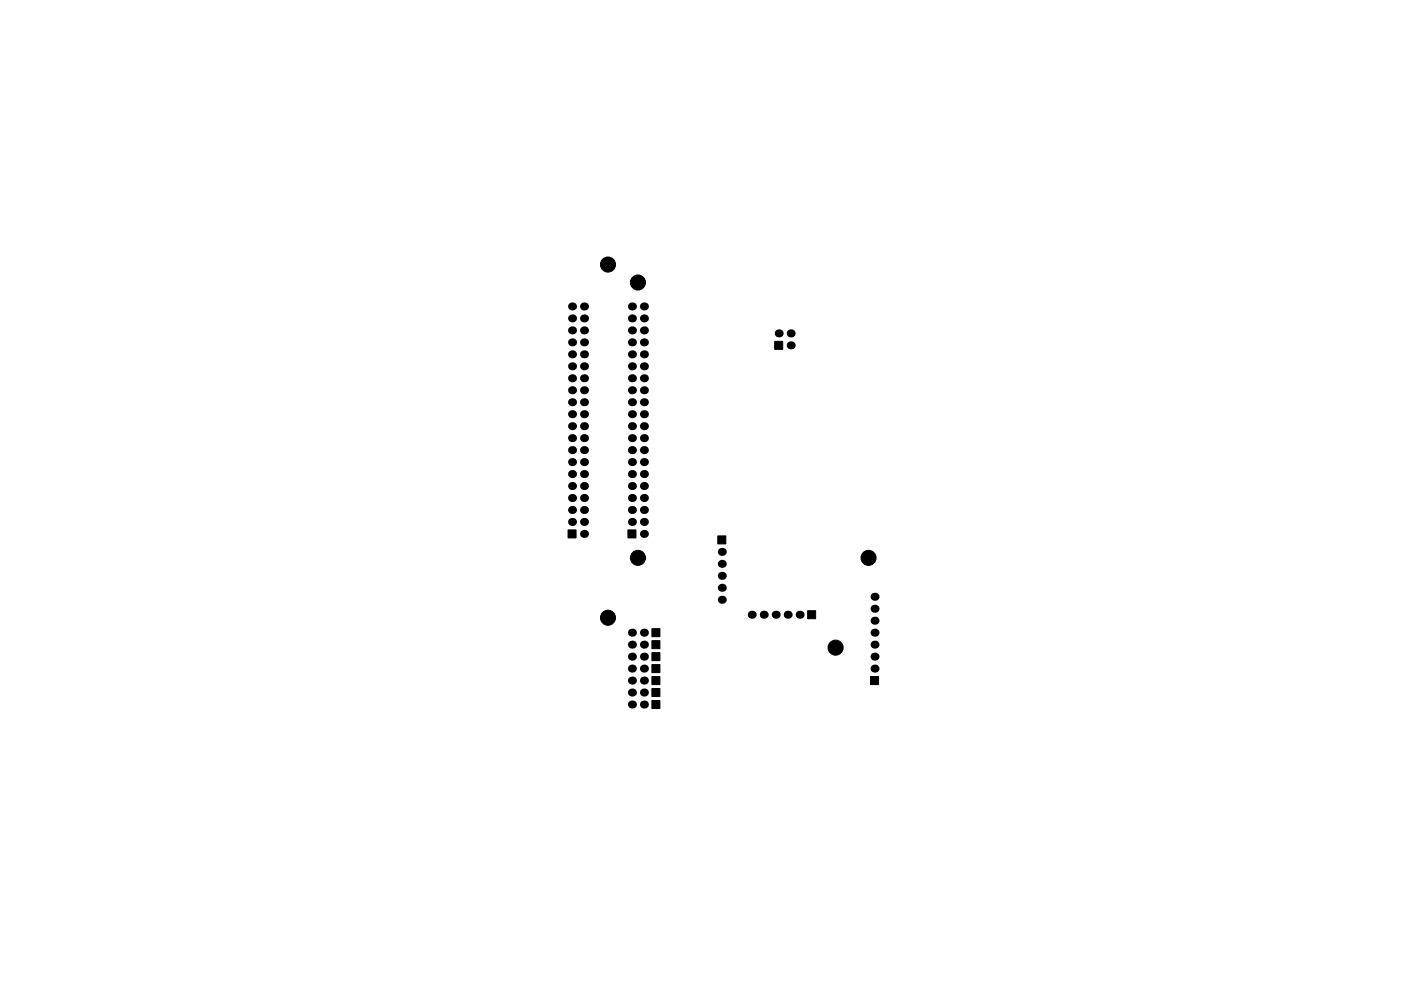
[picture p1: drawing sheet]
<svg xmlns="http://www.w3.org/2000/svg" width="297mm" height="210mm" viewBox="0 0 297 210" stroke-linecap="round" stroke-linejoin="round" font-family="sans-serif">
<g fill="#000" stroke="#000" stroke-width=".21">
<path d="M164.3 72.4h1.6v1.7h-1.6zM120.4 112.4h1.7v1.7h-1.7zM133.1 112.4h1.7v1.7h-1.7zM152.2 113.7h1.7v1.7h-1.7zM138.2 133.4h1.7v1.7h-1.7zM138.2 135.9h1.7v1.7h-1.7zM171.2 129.6h1.7v1.7h-1.7zM138.2 143.5h1.7v1.7h-1.7zM138.2 138.5h1.7v1.7h-1.7zM138.2 141h1.7v1.7h-1.7zM138.2 146.1h1.7v1.7h-1.7zM138.2 148.6h1.7v1.7h-1.7z"/>
<path d="M184.6 143.5h1.7v1.7h-1.7z"/>
<circle cx="128.9" cy="56.1" r="1.6"/>
<circle cx="135.3" cy="59.9" r="1.6"/>
<circle cx="135.3" cy="118.4" r="1.6"/>
<circle cx="184.1" cy="118.4" r="1.6"/>
<circle cx="128.9" cy="131.1" r="1.6"/>
<circle cx="177.2" cy="137.4" r="1.6"/>
</g>
<g fill="#000">
<circle cx="121.3" cy="72.6" r=".85"/>
<circle cx="121.3" cy="75.2" r=".85"/>
<circle cx="121.3" cy="70.1" r=".85"/>
<circle cx="121.3" cy="67.6" r=".85"/>
<circle cx="121.3" cy="77.7" r=".85"/>
<circle cx="121.3" cy="65" r=".85"/>
<circle cx="123.8" cy="70.1" r=".85"/>
<circle cx="123.8" cy="77.7" r=".85"/>
<circle cx="123.8" cy="72.6" r=".85"/>
<circle cx="123.8" cy="65" r=".85"/>
<circle cx="123.8" cy="75.2" r=".85"/>
<circle cx="123.8" cy="67.6" r=".85"/>
<circle cx="134" cy="77.7" r=".85"/>
<circle cx="134" cy="72.6" r=".85"/>
<circle cx="134" cy="70.1" r=".85"/>
<circle cx="134" cy="67.6" r=".85"/>
<circle cx="134" cy="65" r=".85"/>
<circle cx="134" cy="75.2" r=".85"/>
<circle cx="136.5" cy="72.6" r=".85"/>
<circle cx="136.5" cy="75.2" r=".85"/>
<circle cx="136.5" cy="70.1" r=".85"/>
<circle cx="136.5" cy="67.6" r=".85"/>
<circle cx="136.5" cy="77.7" r=".85"/>
<circle cx="136.5" cy="65" r=".85"/>
<circle cx="165.1" cy="70.7" r=".85"/>
<circle cx="167.6" cy="73.3" r=".85"/>
<circle cx="167.6" cy="70.7" r=".85"/>
<circle cx="121.3" cy="98" r=".85"/>
<circle cx="121.3" cy="93" r=".85"/>
<circle cx="121.3" cy="90.4" r=".85"/>
<circle cx="121.3" cy="87.9" r=".85"/>
<circle cx="121.3" cy="95.5" r=".85"/>
<circle cx="121.3" cy="82.8" r=".85"/>
<circle cx="121.3" cy="80.3" r=".85"/>
<circle cx="121.3" cy="85.3" r=".85"/>
<circle cx="123.8" cy="93" r=".85"/>
<circle cx="123.8" cy="85.3" r=".85"/>
<circle cx="123.8" cy="98" r=".85"/>
<circle cx="123.8" cy="90.4" r=".85"/>
<circle cx="123.8" cy="82.8" r=".85"/>
<circle cx="123.8" cy="80.3" r=".85"/>
<circle cx="123.8" cy="95.5" r=".85"/>
<circle cx="123.8" cy="87.9" r=".85"/>
<circle cx="134" cy="98" r=".85"/>
<circle cx="134" cy="95.5" r=".85"/>
<circle cx="134" cy="90.4" r=".85"/>
<circle cx="134" cy="82.8" r=".85"/>
<circle cx="134" cy="80.3" r=".85"/>
<circle cx="134" cy="87.9" r=".85"/>
<circle cx="134" cy="93" r=".85"/>
<circle cx="134" cy="85.3" r=".85"/>
<circle cx="136.5" cy="80.3" r=".85"/>
<circle cx="136.5" cy="98" r=".85"/>
<circle cx="136.5" cy="95.5" r=".85"/>
<circle cx="136.5" cy="87.9" r=".85"/>
<circle cx="136.5" cy="85.3" r=".85"/>
<circle cx="136.5" cy="82.8" r=".85"/>
<circle cx="136.5" cy="93" r=".85"/>
<circle cx="136.5" cy="90.4" r=".85"/>
<circle cx="121.3" cy="110.7" r=".85"/>
<circle cx="121.3" cy="105.7" r=".85"/>
<circle cx="121.3" cy="103.1" r=".85"/>
<circle cx="121.3" cy="100.6" r=".85"/>
<circle cx="121.3" cy="108.2" r=".85"/>
<circle cx="123.8" cy="103.1" r=".85"/>
<circle cx="123.8" cy="113.3" r=".85"/>
<circle cx="123.8" cy="110.7" r=".85"/>
<circle cx="123.8" cy="108.2" r=".85"/>
<circle cx="123.8" cy="105.7" r=".85"/>
<circle cx="123.8" cy="100.6" r=".85"/>
<circle cx="134" cy="105.7" r=".85"/>
<circle cx="134" cy="110.7" r=".85"/>
<circle cx="134" cy="108.2" r=".85"/>
<circle cx="134" cy="103.1" r=".85"/>
<circle cx="134" cy="100.6" r=".85"/>
<circle cx="136.5" cy="105.7" r=".85"/>
<circle cx="136.5" cy="108.2" r=".85"/>
<circle cx="136.5" cy="100.6" r=".85"/>
<circle cx="136.5" cy="113.3" r=".85"/>
<circle cx="136.5" cy="103.1" r=".85"/>
<circle cx="136.5" cy="110.7" r=".85"/>
<circle cx="153" cy="117.1" r=".85"/>
<circle cx="153" cy="119.6" r=".85"/>
<circle cx="134" cy="134.2" r=".85"/>
<circle cx="134" cy="139.3" r=".85"/>
<circle cx="134" cy="136.8" r=".85"/>
<circle cx="136.5" cy="134.2" r=".85"/>
<circle cx="136.5" cy="139.3" r=".85"/>
<circle cx="136.5" cy="136.8" r=".85"/>
<circle cx="153" cy="124.7" r=".85"/>
<circle cx="153" cy="127.2" r=".85"/>
<circle cx="153" cy="122.2" r=".85"/>
<circle cx="159.4" cy="130.4" r=".85"/>
<circle cx="161.9" cy="130.4" r=".85"/>
<circle cx="164.5" cy="130.4" r=".85"/>
<circle cx="167" cy="130.4" r=".85"/>
<circle cx="169.5" cy="130.4" r=".85"/>
<circle cx="185.4" cy="134.2" r=".85"/>
<circle cx="185.4" cy="136.8" r=".85"/>
<circle cx="185.4" cy="126.6" r=".85"/>
<circle cx="185.4" cy="129.2" r=".85"/>
<circle cx="185.4" cy="139.3" r=".85"/>
<circle cx="185.4" cy="131.7" r=".85"/>
<circle cx="134" cy="149.5" r=".85"/>
<circle cx="134" cy="144.4" r=".85"/>
<circle cx="134" cy="141.9" r=".85"/>
<circle cx="134" cy="146.9" r=".85"/>
<circle cx="136.5" cy="149.5" r=".85"/>
<circle cx="136.5" cy="144.4" r=".85"/>
<circle cx="136.5" cy="141.9" r=".85"/>
<circle cx="136.5" cy="146.9" r=".85"/>
<circle cx="185.4" cy="141.9" r=".85"/>
</g>
</svg>
